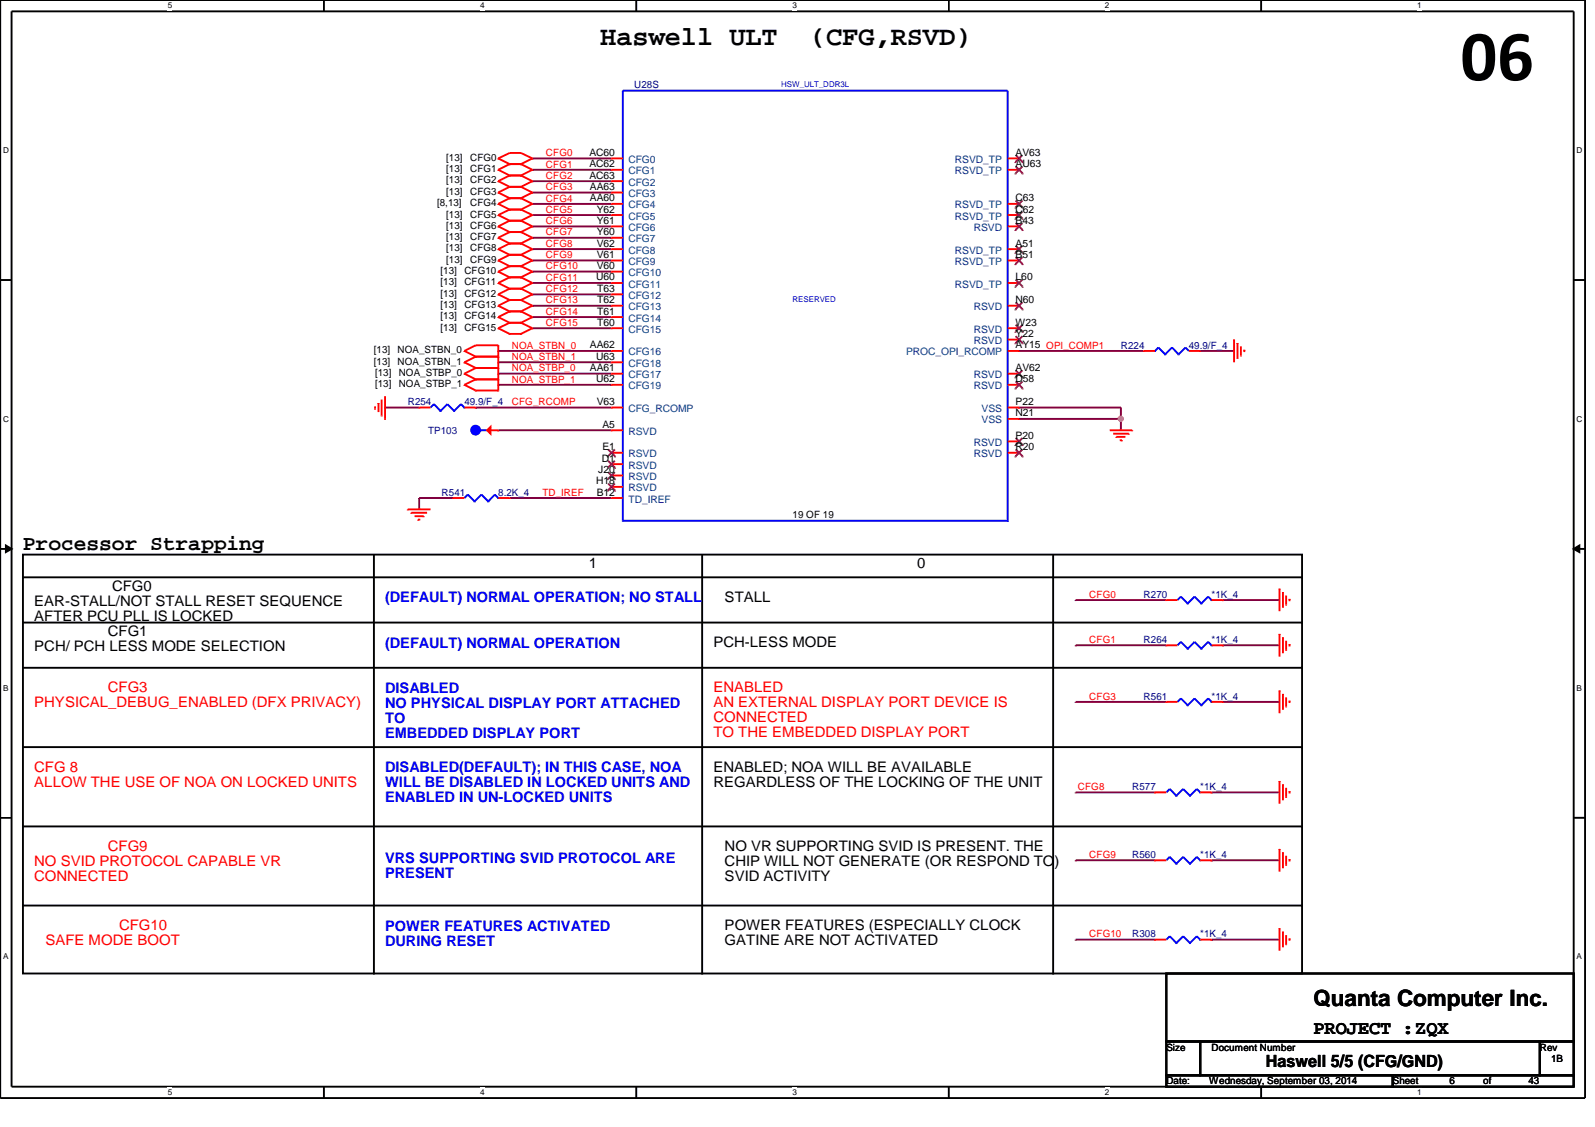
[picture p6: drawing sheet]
<svg xmlns="http://www.w3.org/2000/svg" width="297mm" height="210mm" viewBox="0 0 297 210" stroke-linecap="round" stroke-linejoin="round" font-family="sans-serif">
<defs><g id="words">
<text font-size="13.5" x="272" y="14.9">06</text>
<g font-size="5">
<text x="111.8" y="8.5">Haswell ULT</text>
<text x="150.9" y="8.5">(CFG,RSVD)</text>
</g>
<text font-size="4.2" x="244.6" y="187.3">Quanta Computer Inc.</text>
<text font-size="4" x="4.3" y="102.4">Processor Strapping</text>
<text font-size="3.6" x="244.6" y="192.7">PROJECT :ZQX</text>
<text font-size="3.1" x="235.8" y="198.8">Haswell 5/5 (CFG/GND)</text>
<g font-size="2.7">
<text x="109.7" y="105.7">1</text>
<text x="170.8" y="105.7">0</text>
<text x="6.4" y="112.8">EAR-STALL/NOT STALL RESET SEQUENCE</text>
<text x="20.9" y="110">CFG0</text>
<text x="135" y="112.1">STALL</text>
<text x="6.4" y="115.6">AFTER PCU PLL IS LOCKED</text>
<text x="20.1" y="118.4">CFG1</text>
<text x="6.4" y="121.2">PCH/ PCH LESS MODE SELECTION</text>
<text x="132.9" y="120.5">PCH-LESS MODE</text>
<text x="132.9" y="143.7">ENABLED; NOA WILL BE AVAILABLE</text>
<text x="132.9" y="146.5">REGARDLESS OF THE LOCKING OF THE UNIT</text>
<text x="135" y="158.5">NO VR SUPPORTING SVID IS PRESENT. THE</text>
<text x="135" y="161.2">CHIP WILL NOT GENERATE (OR RESPOND TO)</text>
<text x="135" y="164">SVID ACTIVITY</text>
<text x="135" y="173.2">POWER FEATURES (ESPECIALLY CLOCK</text>
<text x="135" y="176">GATINE ARE NOT ACTIVATED</text>
</g>
<g font-size="2.7" fill="#00f">
<text x="71.7" y="112.2">(DEFAULT) NORMAL OPERATION; NO STALL</text>
<text x="71.7" y="120.6">(DEFAULT) NORMAL OPERATION</text>
<text x="71.7" y="129">DISABLED</text>
<text x="71.7" y="131.8">NO PHYSICAL DISPLAY PORT ATTACHED</text>
<text x="71.7" y="134.6">TO</text>
<text x="71.7" y="137.4">EMBEDDED DISPLAY PORT</text>
<text x="71.7" y="143.8">DISABLED(DEFAULT); IN THIS CASE, NOA</text>
<text x="71.7" y="146.6">WILL BE DISABLED IN LOCKED UNITS AND</text>
<text x="71.7" y="149.4">ENABLED IN UN-LOCKED UNITS</text>
<text x="71.7" y="160.7">VRS SUPPORTING SVID PROTOCOL ARE</text>
<text x="71.7" y="163.4">PRESENT</text>
<text x="71.7" y="173.3">POWER FEATURES ACTIVATED</text>
<text x="71.7" y="176.1">DURING RESET</text>
</g>
<g font-size="2.7" fill="#f00">
<text x="6.4" y="131.7">PHYSICAL_DEBUG_ENABLED (DFX PRIVACY)</text>
<text x="20.1" y="128.9">CFG3</text>
<text x="132.9" y="128.9">ENABLED</text>
<text x="132.9" y="131.7">AN EXTERNAL DISPLAY PORT DEVICE IS</text>
<text x="132.9" y="134.5">CONNECTED</text>
<text x="132.9" y="137.3">TO THE EMBEDDED DISPLAY PORT</text>
<text x="6.4" y="143.7">CFG 8</text>
<text x="6.4" y="146.5">ALLOW THE USE OF NOA ON LOCKED UNITS</text>
<text x="6.4" y="161.2">NO SVID PROTOCOL CAPABLE VR</text>
<text x="20.1" y="158.5">CFG9</text>
<text x="6.4" y="164">CONNECTED</text>
<text x="22.2" y="173.2">CFG10</text>
<text x="8.5" y="176">SAFE MODE BOOT</text>
</g>
<g font-size="1.9" fill="#000080">
<text x="118.1" y="16.5">U28S</text>
<text x="208.7" y="64.9">R224</text>
<text x="221.4" y="64.9">49.9/F_4</text>
<text x="75.9" y="75.5">R254</text>
<text x="86.5" y="75.5">49.9/F_4</text>
<text x="79.8" y="80.8">TP103</text>
<text x="82.3" y="92.4">R541</text>
<text x="92.8" y="92.4">8.2K_4</text>
<text x="213" y="111.3">R270</text>
<text x="225.6" y="111.3">*1K_4</text>
<text x="213" y="119.8">R264</text>
<text x="225.6" y="119.8">*1K_4</text>
<text x="213" y="130.3">R561</text>
<text x="225.6" y="130.3">*1K_4</text>
<text x="210.9" y="147.2">R577</text>
<text x="223.5" y="147.2">*1K_4</text>
<text x="210.9" y="159.8">R560</text>
<text x="223.5" y="159.8">*1K_4</text>
<text x="210.9" y="174.6">R308</text>
<text x="223.5" y="174.6">*1K_4</text>
</g>
<g font-size="1.9">
<text x="83.1" y="30">[13]</text>
<text x="87.5" y="30">CFG0</text>
<text x="109.8" y="29">AC60</text>
<text x="189.1" y="29">AV63</text>
<text x="83.1" y="32">[13]</text>
<text x="83.1" y="34.2">[13]</text>
<text x="87.5" y="32">CFG1</text>
<text x="87.5" y="34.2">CFG2</text>
<text x="109.8" y="33.3">AC63</text>
<text x="109.8" y="31.2">AC62</text>
<text x="109.9" y="35.4">AA63</text>
<text x="189.1" y="31.2">AU63</text>
<text x="81.4" y="38.4">[8,13]</text>
<text x="83.1" y="36.3">[13]</text>
<text x="83.1" y="40.5">[13]</text>
<text x="87.5" y="36.3">CFG3</text>
<text x="87.5" y="38.4">CFG4</text>
<text x="87.5" y="40.5">CFG5</text>
<text x="109.9" y="37.5">AA60</text>
<text x="111.1" y="39.6">Y62</text>
<text x="111.1" y="41.7">Y61</text>
<text x="189.1" y="37.5">C63</text>
<text x="189.1" y="39.6">C62</text>
<text x="189.1" y="41.7">B43</text>
<text x="83.1" y="42.6">[13]</text>
<text x="83.1" y="44.7">[13]</text>
<text x="83.1" y="46.8">[13]</text>
<text x="87.5" y="42.6">CFG6</text>
<text x="87.5" y="44.7">CFG7</text>
<text x="87.5" y="46.8">CFG8</text>
<text x="111.1" y="43.8">Y60</text>
<text x="111.1" y="45.9">V62</text>
<text x="189.1" y="45.9">A51</text>
<text x="82" y="51.1">[13]</text>
<text x="82" y="53.1">[13]</text>
<text x="83.1" y="48.9">[13]</text>
<text x="86.5" y="51.1">CFG10</text>
<text x="86.5" y="53.1">CFG11</text>
<text x="87.5" y="48.9">CFG9</text>
<text x="111" y="52.2">U60</text>
<text x="111.1" y="50.1">V60</text>
<text x="111.1" y="48">V61</text>
<text x="189.1" y="52.2">L60</text>
<text x="189.1" y="48">B51</text>
<text x="82" y="55.2">[13]</text>
<text x="82" y="57.4">[13]</text>
<text x="82" y="59.5">[13]</text>
<text x="86.5" y="55.2">CFG12</text>
<text x="86.5" y="57.4">CFG13</text>
<text x="86.5" y="59.5">CFG14</text>
<text x="111.2" y="58.6">T61</text>
<text x="111.2" y="54.4">T63</text>
<text x="111.2" y="56.5">T62</text>
<text x="189.1" y="56.5">N60</text>
<text x="69.6" y="65.8">[13]</text>
<text x="74" y="65.8">NOA_STBN_0</text>
<text x="82" y="61.6">[13]</text>
<text x="86.5" y="61.6">CFG15</text>
<text x="109.9" y="64.9">AA62</text>
<text x="111.2" y="60.7">T60</text>
<text x="189.1" y="62.8">Y22</text>
<text x="189.1" y="60.7">W23</text>
<text x="189.1" y="64.9">AY15 OPI_COMP1</text>
<text x="69.6" y="67.9">[13]</text>
<text x="69.8" y="70">[13]</text>
<text x="74" y="67.9">NOA_STBN_1</text>
<text x="74.2" y="70">NOA_STBP_0</text>
<text x="109.9" y="69.1">AA61</text>
<text x="111" y="67">U63</text>
<text x="111" y="71.2">U62</text>
<text x="189.1" y="71.2">D58</text>
<text x="189.1" y="69.1">AV62</text>
<text x="69.8" y="72.1">[13]</text>
<text x="74.2" y="72.1">NOA_STBP_1</text>
<text x="111.1" y="75.4">V63</text>
<text x="189.1" y="77.6">N21</text>
<text x="189.1" y="75.4">P22</text>
<text x="112.2" y="79.7">A5</text>
<text x="112.2" y="83.9">E1</text>
<text x="189.1" y="83.9">R20</text>
<text x="189.1" y="81.7">P20</text>
<text x="111.4" y="88.1">J20</text>
<text x="112.1" y="86">D1</text>
<text x="111" y="90.2">H18</text>
<text x="111.1" y="92.3">B12</text>
<text x="147.6" y="96.6">19 OF 19</text>
<text x="217.2" y="195.7">Size</text>
<text x="225.6" y="195.7">Document Number</text>
<text x="286.8" y="195.7">Rev</text>
<text x="288.9" y="197.8">1B</text>
<text x="217.2" y="202">Date:</text>
<text x="225.2" y="202">Wednesday, September 03, 2014</text>
<text x="259.4" y="202">Sheet</text>
<text x="269.9" y="202">6</text>
<text x="276.2" y="202">of</text>
<text x="284.6" y="202">43</text>
</g>
<g font-size="1.9" fill="#f00">
<text x="101.7" y="29.1">CFG0</text>
<text x="101.7" y="31.2">CFG1</text>
<text x="101.7" y="33.3">CFG2</text>
<text x="101.7" y="35.4">CFG3</text>
<text x="101.7" y="37.5">CFG4</text>
<text x="101.7" y="39.6">CFG5</text>
<text x="101.7" y="41.7">CFG6</text>
<text x="101.7" y="43.9">CFG7</text>
<text x="101.7" y="46">CFG8</text>
<text x="101.7" y="48.1">CFG9</text>
<text x="101.7" y="50.2">CFG10</text>
<text x="101.7" y="52.3">CFG11</text>
<text x="101.7" y="58.6">CFG14</text>
<text x="101.7" y="54.4">CFG12</text>
<text x="101.7" y="56.5">CFG13</text>
<text x="95.3" y="64.9">NOA_STBN_0</text>
<text x="101.7" y="60.7">CFG15</text>
<text x="95.3" y="67.1">NOA_STBN_1</text>
<text x="95.3" y="69.2">NOA_STBP_0</text>
<text x="95.3" y="71.2">NOA_STBP_1</text>
<text x="95.3" y="75.5">CFG_RCOMP</text>
<text x="101" y="92.3">TD_IREF</text>
<text x="202.9" y="111.3">CFG0</text>
<text x="202.9" y="119.8">CFG1</text>
<text x="202.9" y="130.3">CFG3</text>
<text x="200.7" y="147.2">CFG8</text>
<text x="202.9" y="159.8">CFG9</text>
<text x="202.9" y="174.6">CFG10</text>
</g>
<g font-size="1.9" fill="#004080">
<text x="117" y="34.6">CFG2</text>
<text x="117" y="32.5">CFG1</text>
<text x="117" y="30.4">CFG0</text>
<text x="177.8" y="32.5">RSVD_TP</text>
<text x="177.8" y="30.4">RSVD_TP</text>
<text x="117" y="38.8">CFG4</text>
<text x="117" y="40.9">CFG5</text>
<text x="117" y="36.7">CFG3</text>
<text x="177.8" y="38.8">RSVD_TP</text>
<text x="177.8" y="40.9">RSVD_TP</text>
<text x="117" y="45.1">CFG7</text>
<text x="117" y="47.2">CFG8</text>
<text x="117" y="43">CFG6</text>
<text x="177.8" y="47.2">RSVD_TP</text>
<text x="181.4" y="43">RSVD</text>
<text x="117" y="53.6">CFG11</text>
<text x="117" y="51.4">CFG10</text>
<text x="117" y="49.4">CFG9</text>
<text x="177.8" y="53.6">RSVD_TP</text>
<text x="177.8" y="49.4">RSVD_TP</text>
<text x="117" y="59.9">CFG14</text>
<text x="117" y="55.7">CFG12</text>
<text x="117" y="57.8">CFG13</text>
<text x="181.4" y="57.8">RSVD</text>
<text x="117" y="62">CFG15</text>
<text x="181.4" y="64.1">RSVD</text>
<text x="181.4" y="62">RSVD</text>
<text x="117" y="70.4">CFG17</text>
<text x="117" y="68.3">CFG18</text>
<text x="117" y="66.2">CFG16</text>
<text x="168.7" y="66.2">PROC_OPI_RCOMP</text>
<text x="181.4" y="70.4">RSVD</text>
<text x="117" y="72.5">CFG19</text>
<text x="117" y="76.8">CFG_RCOMP</text>
<text x="181.4" y="72.5">RSVD</text>
<text x="182.8" y="76.8">VSS</text>
<text x="117" y="81">RSVD</text>
<text x="181.4" y="83.1">RSVD</text>
<text x="182.8" y="78.9">VSS</text>
<text x="117" y="89.4">RSVD</text>
<text x="117" y="85.2">RSVD</text>
<text x="117" y="87.3">RSVD</text>
<text x="181.4" y="85.2">RSVD</text>
<text x="117" y="91.5">RSVD</text>
<text x="117" y="93.6">TD_IREF</text>
</g>
<g font-size="1.5">
<text x="31.2" y="1.6">5</text>
<text x="89.4" y="1.6">4</text>
<text x="147.6" y="1.6">3</text>
<text x="205.8" y="1.6">2</text>
<text x="263.9" y="1.6">1</text>
<text x=".6" y="28.5">D</text>
<text x="293.6" y="28.5">D</text>
<text x=".6" y="78.5">C</text>
<text x="293.6" y="78.5">C</text>
<text x=".6" y="128.6">B</text>
<text x="293.6" y="128.6">B</text>
<text x=".6" y="178.7">A</text>
<text x="293.6" y="178.7">A</text>
<text x="31.2" y="204">5</text>
<text x="89.4" y="204">4</text>
<text x="147.6" y="204">3</text>
<text x="205.8" y="204">2</text>
<text x="263.9" y="204">1</text>
</g>
<g font-size="1.5" fill="#00f">
<text x="145.5" y="16.1">HSW_ULT_DDR3L</text>
<text x="147.6" y="56.2">RESERVED</text>
</g>
</g></defs>
<path d="M0 0h295.2" fill="none" stroke="#000" stroke-width="1.4"/>
<path d="M0 0v204.5h295.2v-204.5M2.2 2.1h290.9v200.3h-290.9z" fill="none" stroke="#000" stroke-width=".35"/>
<g fill="#fff">
<path d="M31.2 .2h.8v1.7h-.8z"/>
<path d="M31.2 202.6h.8v1.7h-.8z"/>
</g>
<path d="M60.3 0v2.1M60.3 202.4v2.1" fill="none" stroke="#000" stroke-width=".35"/>
<g fill="#fff">
<path d="M89.4 .2h.8v1.7h-.8z"/>
<path d="M89.4 202.6h.8v1.7h-.8z"/>
</g>
<path d="M118.5 0v2.1M118.5 202.4v2.1" fill="none" stroke="#000" stroke-width=".35"/>
<g fill="#fff">
<path d="M147.6 .2h.8v1.7h-.8z"/>
<path d="M147.6 202.6h.8v1.7h-.8z"/>
</g>
<path d="M176.7 0v2.1M176.7 202.4v2.1" fill="none" stroke="#000" stroke-width=".35"/>
<g fill="#fff">
<path d="M205.8 .2h.8v1.7h-.8z"/>
<path d="M205.8 202.6h.8v1.7h-.8z"/>
</g>
<path d="M234.9 0v2.1M234.9 202.4v2.1" fill="none" stroke="#000" stroke-width=".35"/>
<g fill="#fff">
<path d="M263.9 .2h.8v1.7h-.8z"/>
<path d="M263.9 202.6h.8v1.7h-.8z"/>
<path d="M.6 27.1h1v1.7h-1z"/>
<path d="M293.6 27.1h1.1v1.7h-1.1z"/>
<path d="M.6 77.2h1v1.7h-1z"/>
<path d="M293.6 77.2h1.1v1.7h-1.1z"/>
</g>
<path d="M0 52.2h2.2M293.1 52.2h2.1" fill="none" stroke="#000" stroke-width=".35"/>
<g fill="#fff">
<path d="M.6 127.3h1v1.6h-1z"/>
<path d="M293.6 127.3h1v1.6h-1z"/>
</g>
<path d="M0 102.2h2.2M1.1 101.6l1.1 .6-1.1 .6zM293.1 102.2l1-.6v1.2zM293.1 102.2h2.1" fill="none" stroke="#000" stroke-width=".35"/>
<path d="M1.1 101.6l1.1 .6-1.1 .6zM293.1 102.2l1-.6v1.2z" fill="#000"/>
<g fill="#fff">
<path d="M.6 177.3h1v1.7h-1z"/>
<path d="M293.6 177.3h1v1.7h-1z"/>
</g>
<path d="M4.3 103.3h238.2v78h-238.2zM4.3 107.5h238.2M4.3 116h238.2M69.6 103.3v78M130.8 103.3v78M196.1 103.3v78M4.3 139.1h238.2M4.3 124.4h238.2M0 152.3h2.2M4.3 153.9h238.2M293.1 152.3h2.1M4.3 168.7h238.2" fill="none" stroke="#000" stroke-width=".35"/>
<g fill="none" stroke="#800040" stroke-width=".35">
<path d="M99.1 31.6h14.8M99.1 29.5h14.8M99.1 33.7h14.8M99.1 35.9h14.8M99.1 38h14.8M99.1 59.1h14.8M99.1 48.5h14.8M99.1 40h14.8M99.1 50.6h14.8M99.1 42.2h14.8M99.1 52.7h14.8M99.1 44.3h14.8"/>
<path d="M99.1 54.8h14.8M99.1 46.4h14.8M99.1 56.9h14.8M71.7 75.9h6.4M88.6 75.9h25.3M99.1 61.1h14.8M189.8 65.4h23.2M189.8 78h18.9M208.7 75.9v4.2M223.5 65.4h6.3M84.4 92.8h-6.3v2.1M94.9 92.8h19"/>
<path d="M200.3 111.8h16.9M227.7 111.8h10.6M200.3 130.7h16.9M200.3 120.2h16.9M227.7 130.7h10.6M227.7 120.2h10.6M200.3 147.6h14.8M225.6 147.6h12.7M200.3 160.2h14.8M200.3 175h14.8M225.6 160.2h12.7M225.6 175h12.7"/>
</g>
<circle cx="208.7" cy="78" r=".4" fill="#f0f"/>
<circle cx="208.7" cy="78" r=".4" fill="none" stroke="#f0f" stroke-width=".35"/>
<path d="M92.8 65.4h21.1M92.8 67.5h21.1M92.8 69.6h21.1M92.8 71.7h21.1M189.8 75.9h18.9M92.8 80.1h21.1" fill="none" stroke="#800040" stroke-width=".35"/>
<g fill="none" stroke="#f00" stroke-width=".35">
<path d="M94.9 30.6l-2.1-1.1 2.1-1h2.1l2.1 1-2.1 1.1M94.9 30.6h2.1M94.9 32.7h2.1M94.9 30.6l-2.1 1 2.1 1.1M94.9 34.8h2.1M94.9 32.7l-2.1 1 2.1 1.1M94.9 36.9h2.1M94.9 34.8l-2.1 1.1 2.1 1M94.9 39h2.1M94.9 36.9l-2.1 1.1 2.1 1M94.9 39l-2.1 1 2.1 1.1M97 30.6l2.1 1-2.1 1.1"/>
<path d="M97 32.7l2.1 1-2.1 1.1M97 34.8l2.1 1.1-2.1 1M97 36.9l2.1 1.1-2.1 1M97 39l2.1 1-2.1 1.1M94.9 41.1h2.1M94.9 43.2h2.1M94.9 41.1l-2.1 1.1 2.1 1M94.9 45.3h2.1M94.9 43.2l-2.1 1.1 2.1 1M94.9 47.5h2.1M94.9 45.3l-2.1 1.1 2.1 1.1M94.9 49.6h2.1"/>
<path d="M94.9 47.5l-2.1 1 2.1 1.1M94.9 51.6h2.1M94.9 49.6l-2.1 1 2.1 1M94.9 53.8h2.1M94.9 51.6l-2.1 1.1 2.1 1.1M94.9 55.9h2.1M94.9 53.8l-2.1 1 2.1 1.1M94.9 58h2.1M94.9 55.9l-2.1 1 2.1 1.1M94.9 58l-2.1 1.1 2.1 1M97 41.1l2.1 1.1-2.1 1M97 43.2l2.1 1.1-2.1 1"/>
<path d="M97 45.3l2.1 1.1-2.1 1.1M97 47.5l2.1 1-2.1 1.1M97 49.6l2.1 1-2.1 1M97 51.6l2.1 1.1-2.1 1.1M97 53.8l2.1 1-2.1 1.1M97 55.9l2.1 1-2.1 1.1M97 58l2.1 1.1-2.1 1M69.8 75.7v.4M70.5 75.1v1.7M71.1 74.4v3M71.7 73.8v4.2M88.6 66.4l-2.1 1.1 2.1 1"/>
<path d="M88.6 66.4l-2.1-1 2.1-1.1h4.2v8.4h-4.2l-2.1-1 2.1-1M88.6 66.4h4.2M88.6 68.5h4.2M88.6 68.5l-2.1 1.1 2.1 1.1M88.6 70.7h4.2M94.9 60.1h2.1M94.9 60.1l-2.1 1 2.1 1.1h2.1l2.1-1.1-2.1-1M229.8 63.2v4.3M230.5 63.9v2.9M231.1 64.5v1.7M231.7 65.2v.4M75.9 94.9h4.3"/>
<path d="M76.6 95.5h2.9M77.2 96.1h1.7M77.8 96.8h.5M206.7 80.1h4.2M207.3 80.8h2.9M207.9 81.4h1.7M208.5 82h.5M238.3 109.6v4.2M238.3 118.1v4.2M238.9 110.3v2.9M238.9 118.7v3M239.5 110.9v1.7"/>
<path d="M239.5 119.3v1.7M240.2 111.5v.5M240.2 120v.4M238.3 128.6v4.2M238.9 129.2v3M239.5 129.9v1.7M240.2 130.5v.4M215.1 147.6h2.1M223.5 147.6h2.1M238.3 145.5v4.2M238.3 158.1v4.2M238.9 146.1v3"/>
<path d="M238.9 158.7v3M239.5 146.7v1.7M239.5 159.4v1.7M240.2 147.4v.4M238.3 172.9v4.2M238.9 173.5v2.9M239.5 174.2v1.7M240.2 160v.4M240.2 174.8v.4"/>
</g>
<path d="M217.2 181.3h75.9v12.7h-75.9zM217.2 194h6.3v6.3h-6.3zM223.5 194h63.3v6.3h-63.3zM286.8 194h6.3v6.3h-6.3zM217.2 200.3h42.2v2.1h-42.2zM259.4 200.3h33.7v2.1h-33.7z" fill="none" stroke="#000" stroke-width=".35"/>
<path d="M217.2 147.6l.6-.7 1.3 1.3 1.2-1.3 1.3 1.3 1.3-1.3 .6 .7" fill="none" stroke="#00f" stroke-width=".35"/>
<circle cx="88.6" cy="80.1" r=".83" fill="#00f"/>
<g fill="none" stroke="#00f" stroke-width=".35">
<path d="M89.4 80.1h1.3"/>
<circle cx="88.6" cy="80.1" r=".83"/>
</g>
<path d="M90.7 80.1l.7-.6v1.3z" fill="#f00"/>
<g fill="none" stroke="#f00" stroke-width=".35">
<path d="M113.9 38h2.1M113.9 31.6h2.1M113.9 29.5h2.1M113.9 35.9h2.1M113.9 33.7h2.1M187.7 38h2.1M187.7 31.6h2.1M187.7 29.5h2.1M113.9 40h2.1M113.9 44.3h2.1M113.9 52.7h2.1M113.9 48.5h2.1"/>
<path d="M113.9 46.4h2.1M113.9 50.6h2.1M113.9 56.9h2.1M113.9 59.1h2.1M113.9 54.8h2.1M113.9 42.2h2.1M187.7 40h2.1M187.7 52.7h2.1M187.7 48.5h2.1M187.7 46.4h2.1M187.7 56.9h2.1M187.7 42.2h2.1"/>
<path d="M78.1 75.9h2.1M86.5 75.9h2.1M113.9 75.9h2.1M113.9 65.4h2.1M113.9 69.6h2.1M113.9 67.5h2.1M113.9 61.1h2.1M113.9 71.7h2.1M187.7 75.9h2.1M187.7 65.4h2.1M187.7 69.6h2.1M187.7 63.2h2.1"/>
<path d="M187.7 61.1h2.1M187.7 71.7h2.1M187.7 78h2.1M213 65.4h2.1M221.4 65.4h2.1M84.4 92.8h2.1M90.7 80.1l.7-.6v1.3zM90.7 80.1h2.1M92.8 92.8h2.1M113.9 80.1h2.1M113.9 92.8h2.1M113.9 84.3h2.1"/>
<path d="M113.9 88.6h2.1M113.9 86.4h2.1M113.9 90.7h2.1M187.7 84.3h2.1M187.7 82.2h2.1M217.2 111.8h2.1M225.6 111.8h2.1M217.2 120.2h2.1M217.2 130.7h2.1M225.6 120.2h2.1M225.6 130.7h2.1M215.1 160.2h2.1"/>
<path d="M215.1 175h2.1M223.5 160.2h2.1M223.5 175h2.1"/>
</g>
<path d="M116 16.9h71.7v80.1h-71.7zM80.2 75.9l.6-.6 1.2 1.2 1.3-1.2 1.3 1.2 1.2-1.2 .7 .6M215.1 65.4l.6-.7 1.3 1.3 1.3-1.3 1.2 1.3 1.3-1.3 .6 .7M86.5 92.8l.6-.7 1.3 1.3 1.3-1.3 1.2 1.3 1.3-1.3 .6 .7M219.3 111.8l.6-.7 1.3 1.3 1.3-1.3 1.2 1.3 1.3-1.3 .6 .7M219.3 120.2l.6-.7 1.3 1.3 1.3-1.3 1.2 1.3 1.3-1.3 .6 .7M219.3 130.7l.6-.6 1.3 1.3 1.3-1.3 1.2 1.3 1.3-1.3 .6 .6M217.2 160.2l.6-.6 1.3 1.3 1.2-1.3 1.3 1.3 1.3-1.3 .6 .6M217.2 175l.6-.6 1.3 1.2 1.2-1.2 1.3 1.2 1.3-1.2 .6 .6" fill="none" stroke="#00f" stroke-width=".35"/>
<g fill="none" stroke="#804000" stroke-width=".35">
<path d="M189.1 31l1.4 1.3M189.1 37.3l1.4 1.4M189.1 39.4l1.4 1.3M189.1 28.9l1.4 1.3M190.4 31l-1.3 1.3M190.4 37.3l-1.3 1.4M190.4 39.4l-1.3 1.3M190.4 28.9l-1.3 1.3M189.1 52.1l1.4 1.3M189.1 47.9l1.4 1.3M189.1 45.8l1.4 1.3M189.1 56.3l1.4 1.3"/>
<path d="M189.1 41.5l1.4 1.3M190.4 52.1l-1.3 1.3M190.4 47.9l-1.3 1.3M190.4 45.8l-1.3 1.3M190.4 56.3l-1.3 1.3M190.4 41.5l-1.3 1.3M189.1 62.6l1.4 1.3M189.1 60.5l1.4 1.3M189.1 71l1.4 1.3M189.1 69l1.4 1.3M190.4 62.6l-1.3 1.3M190.4 60.5l-1.3 1.3"/>
<path d="M190.4 71l-1.3 1.3M190.4 69l-1.3 1.3M113.2 87.9l1.4 1.3M113.2 83.7l1.4 1.3M113.2 85.8l1.4 1.3M113.2 90l1.4 1.4M114.5 87.9l-1.3 1.3M114.5 83.7l-1.3 1.3M114.5 85.8l-1.3 1.3M114.5 90l-1.3 1.4M189.1 83.7l1.4 1.3M189.1 81.6l1.4 1.3"/>
<path d="M190.4 83.7l-1.3 1.3M190.4 81.6l-1.3 1.3"/>
</g>
<circle cx="208.7" cy="78" r=".4" fill="#f0f"/>
<circle cx="208.7" cy="78" r=".4" fill="none" stroke="#f0f" stroke-width=".35"/>
<use href="#words"/>
</svg>
